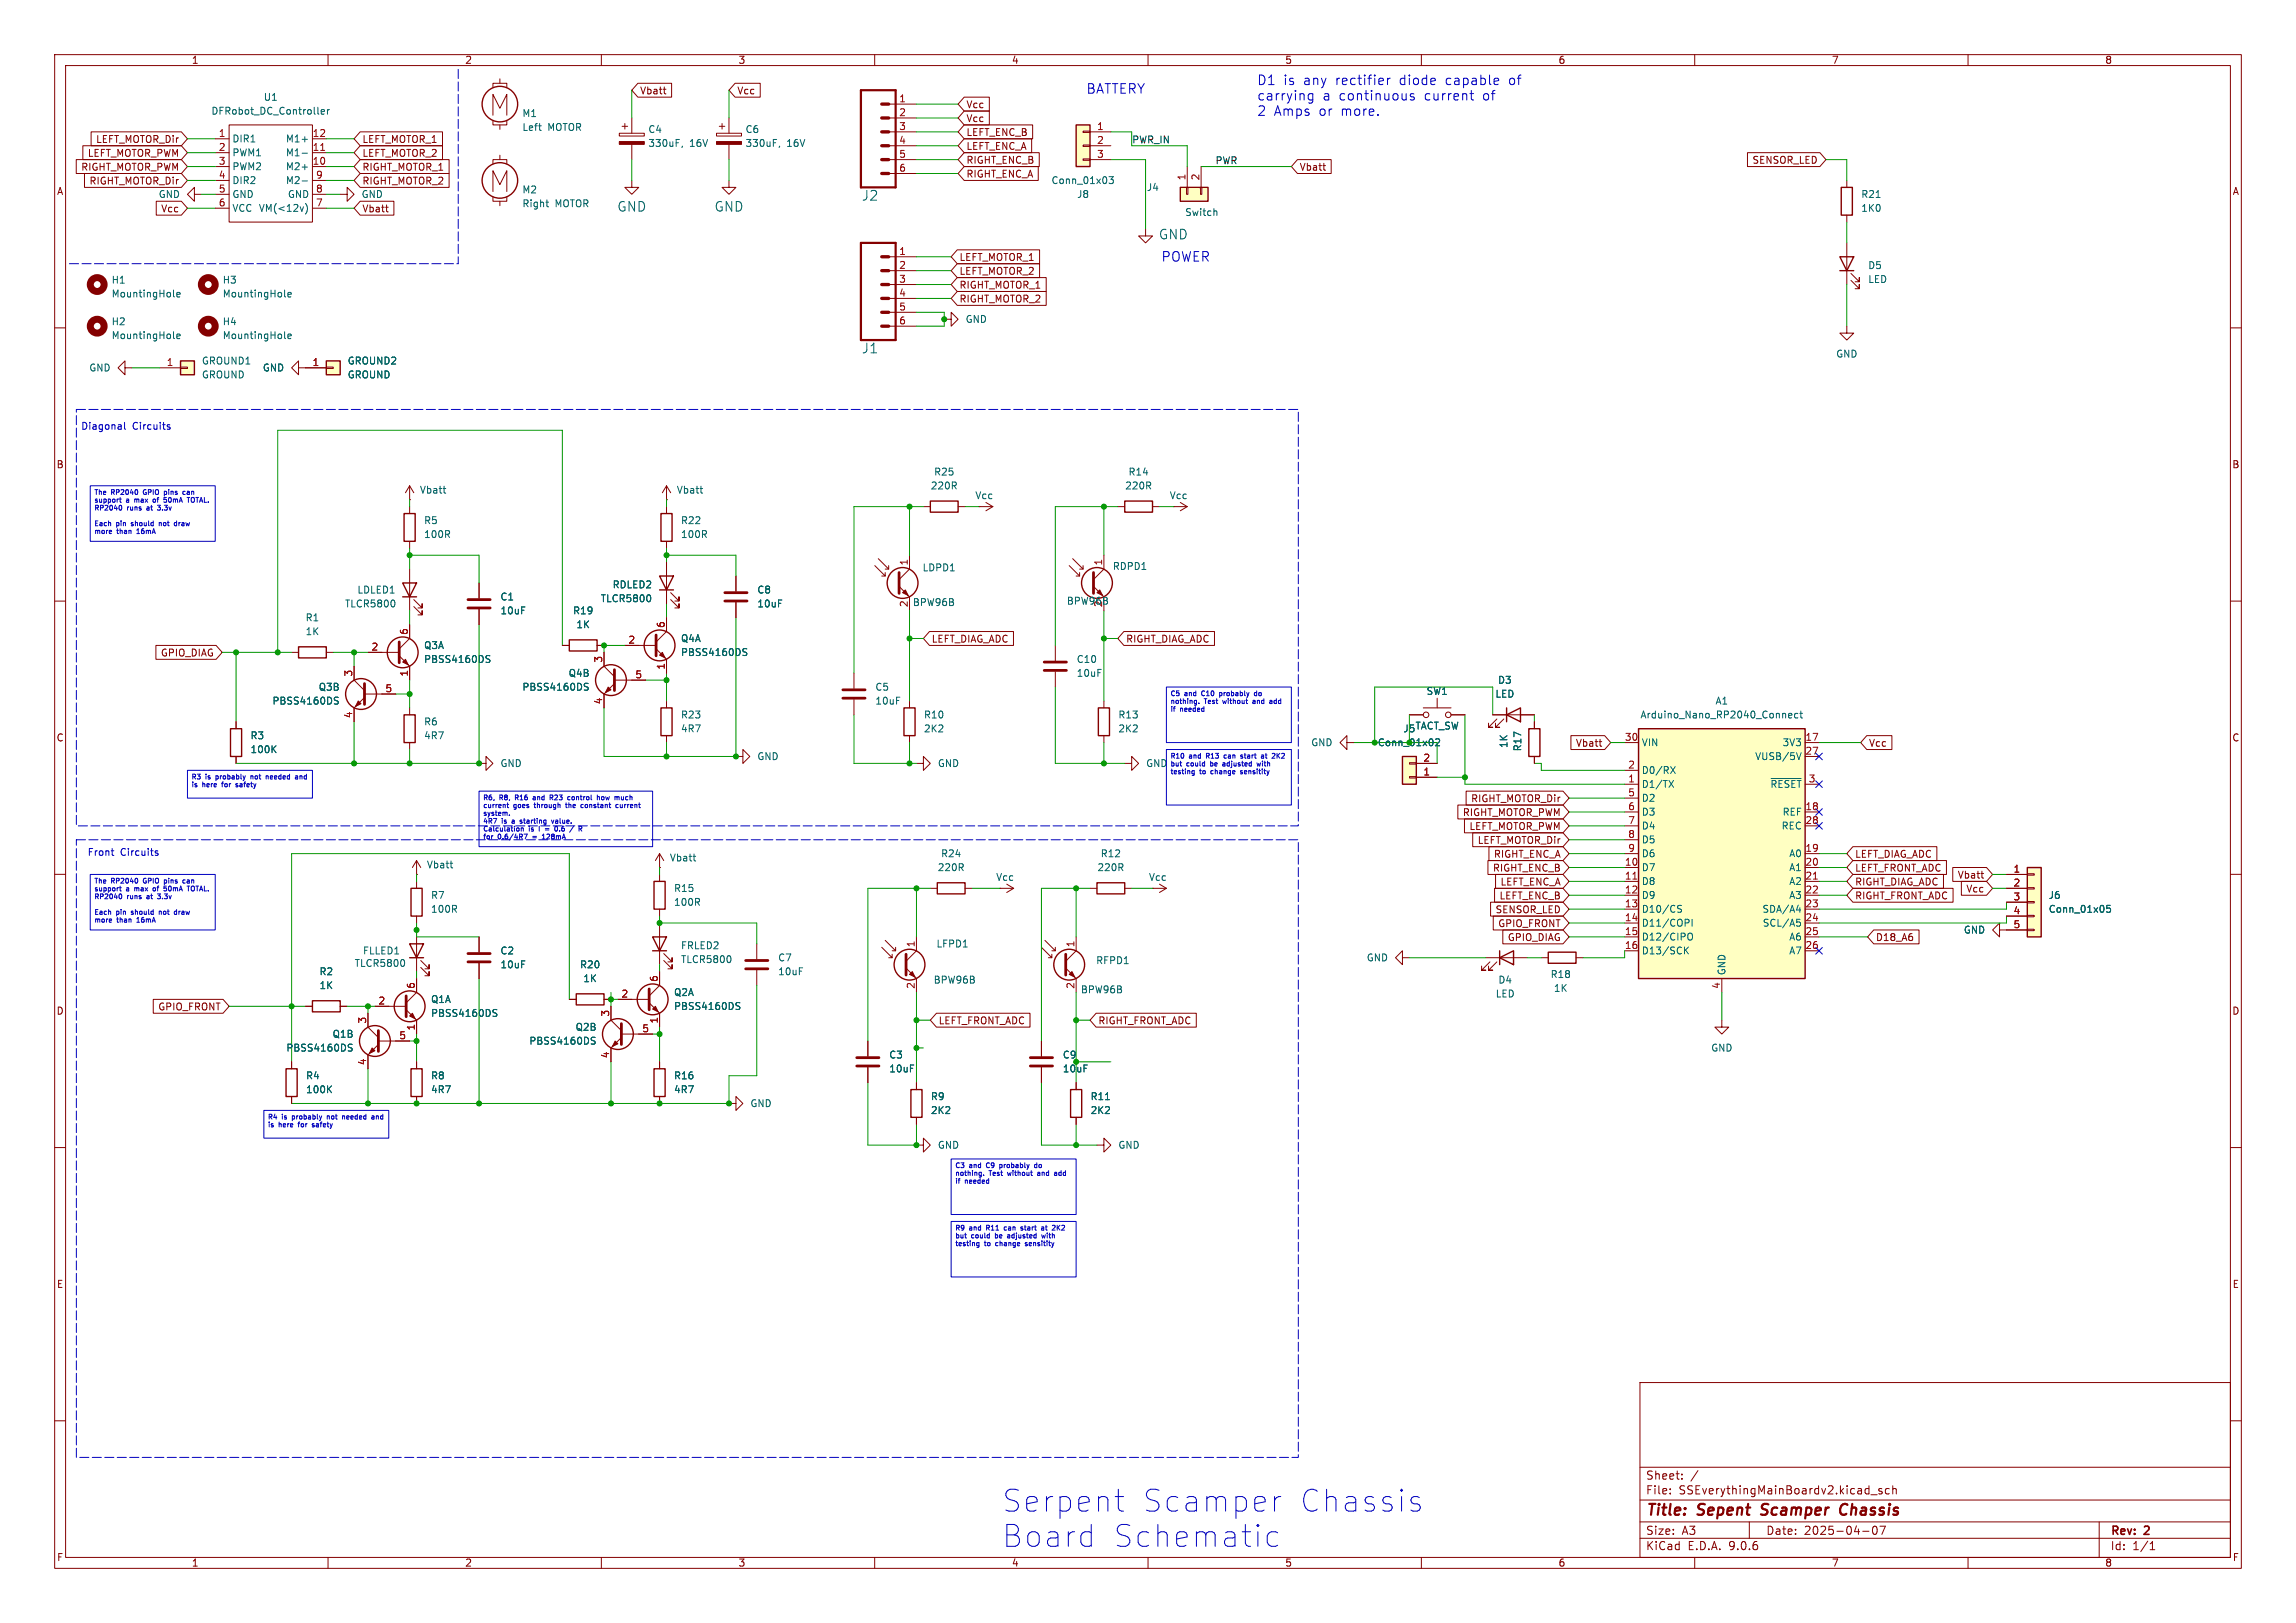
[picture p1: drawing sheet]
<svg xmlns="http://www.w3.org/2000/svg" width="420mm" height="297mm" viewBox="0 0 420 297" stroke-linecap="round" stroke-linejoin="round" font-family="sans-serif">
<defs><g id="words">
<g font-size="5.6" fill="#0000c2">
<text x="183.1" y="277">Serpent</text>
<text x="208.5" y="277">Scamper</text>
<text x="236.9" y="277">Chassis</text>
<text x="183.1" y="283.5">Board</text>
<text x="203.2" y="283.5">Schematic</text>
</g>
<g font-size="2.8" fill="#840000">
<text x="301" y="277.9">Title:</text>
<text x="310.6" y="277.9">Sepent</text>
<text x="323.1" y="277.9">Scamper</text>
<text x="338.2" y="277.9">Chassis</text>
</g>
<g font-size="2.5" fill="#006464">
<text x="157.6" y="36.9">J2</text>
<text x="157.6" y="64.9">J1</text>
</g>
<g font-size="2.4" fill="#0000c2">
<text x="198.6" y="17.3">BATTERY</text>
<text x="229.9" y="15.7">D1</text>
<text x="234.7" y="15.7">is</text>
<text x="238.4" y="15.7">any</text>
<text x="244.4" y="15.7">rectifier</text>
<text x="256.1" y="15.7">diode</text>
<text x="264.7" y="15.7">capable</text>
<text x="276.3" y="15.7">of</text>
<text x="229.9" y="18.5">carrying</text>
<text x="229.9" y="21.3">2</text>
<text x="233" y="21.3">Amps</text>
<text x="241.3" y="21.3">or</text>
<text x="241.9" y="18.5">a continuous</text>
<text x="245.4" y="21.3">more.</text>
<text x="260.6" y="18.5">current</text>
<text x="271.4" y="18.5">of</text>
<text x="212.3" y="48">POWER</text>
</g>
<g font-size="2.4" fill="#006464">
<text x="112.8" y="38.9">GND</text>
<text x="130.6" y="38.9">GND</text>
<text x="211.9" y="44">GND</text>
</g>
<g font-size="2.1" fill="#840000">
<text x="301" y="273.7">File:</text>
<text x="301" y="271">Sheet:</text>
<text x="307.1" y="273.7">SSEverythingMainBoardv2.kicad_sch</text>
<text x="301" y="281.1">Size:</text>
<text x="307.6" y="281.1">A3</text>
<text x="323" y="281.1">Date:</text>
<text x="330" y="281.1">2025-04-07</text>
<text x="386" y="281.3">Rev:</text>
<text x="392.4" y="281.3">2</text>
<text x="301" y="283.9">KiCad</text>
<text x="308.7" y="283.9">E.D.A.</text>
<text x="316.3" y="283.9">9.0.6</text>
<text x="386" y="283.9">Id:</text>
<text x="390.1" y="283.9">1/1</text>
</g>
<g font-size="1.8" fill="#840000">
<text x="35" y="11.9">1</text>
<text x="85" y="11.9">2</text>
<text x="135" y="11.9">3</text>
<text x="185" y="11.9">4</text>
<text x="235" y="11.9">5</text>
<text x="285" y="11.9">6</text>
<text x="335" y="11.9">7</text>
<text x="385" y="11.9">8</text>
<text x="117" y="17.5">Vbatt</text>
<text x="134.8" y="17.5">Vcc</text>
<text x="176.7" y="20">Vcc</text>
<text x="176.7" y="22.5">Vcc</text>
<text x="16" y="28.9">LEFT_MOTOR_PWM</text>
<text x="17.5" y="26.4">LEFT_MOTOR_Dir</text>
<text x="66.2" y="28.9">LEFT_MOTOR_2</text>
<text x="66.2" y="26.4">LEFT_MOTOR_1</text>
<text x="176.7" y="25.1">LEFT_ENC_B</text>
<text x="176.7" y="27.6">LEFT_ENC_A</text>
<text x="10.3" y="35.9">A</text>
<text x="14.8" y="31.4">RIGHT_MOTOR_PWM</text>
<text x="16.3" y="34">RIGHT_MOTOR_Dir</text>
<text x="66.2" y="31.4">RIGHT_MOTOR_1</text>
<text x="66.2" y="34">RIGHT_MOTOR_2</text>
<text x="176.7" y="30.2">RIGHT_ENC_B</text>
<text x="176.7" y="32.7">RIGHT_ENC_A</text>
<text x="237.6" y="31.4">Vbatt</text>
<text x="320.5" y="30.2">SENSOR_LED</text>
<text x="408.3" y="35.9">A</text>
<text x="29.4" y="39.1">Vcc</text>
<text x="66.2" y="39.1">Vbatt</text>
<text x="175.4" y="47.9">LEFT_MOTOR_1</text>
<text x="175.4" y="53">RIGHT_MOTOR_1</text>
<text x="175.4" y="50.5">LEFT_MOTOR_2</text>
<text x="175.4" y="55.6">RIGHT_MOTOR_2</text>
<text x="10.3" y="85.9">B</text>
<text x="408.2" y="85.9">B</text>
<text x="170.3" y="117.8">LEFT_DIAG_ADC</text>
<text x="205.9" y="117.8">RIGHT_DIAG_ADC</text>
<text x="29.3" y="120.3">GPIO_DIAG</text>
<text x="10.3" y="135.9">C</text>
<text x="288.2" y="136.8">Vbatt</text>
<text x="341.8" y="136.8">Vcc</text>
<text x="408.2" y="135.9">C</text>
<text x="267.5" y="149.5">RIGHT_MOTOR_PWM</text>
<text x="269" y="147">RIGHT_MOTOR_Dir</text>
<text x="268.7" y="152.1">LEFT_MOTOR_PWM</text>
<text x="270.2" y="154.6">LEFT_MOTOR_Dir</text>
<text x="273" y="159.7">RIGHT_ENC_B</text>
<text x="273.2" y="157.2">RIGHT_ENC_A</text>
<text x="339.2" y="157.2">LEFT_DIAG_ADC</text>
<text x="339.2" y="159.7">LEFT_FRONT_ADC</text>
<text x="358" y="161">Vbatt</text>
<text x="273.5" y="167.3">SENSOR_LED</text>
<text x="274.2" y="164.8">LEFT_ENC_B</text>
<text x="274.4" y="162.2">LEFT_ENC_A</text>
<text x="339.2" y="162.2">RIGHT_DIAG_ADC</text>
<text x="339.2" y="164.8">RIGHT_FRONT_ADC</text>
<text x="359.6" y="163.5">Vcc</text>
<text x="274" y="169.9">GPIO_FRONT</text>
<text x="275.7" y="172.4">GPIO_DIAG</text>
<text x="343.1" y="172.4">D18_A6</text>
<text x="10.3" y="185.9">D</text>
<text x="28.8" y="185.1">GPIO_FRONT</text>
<text x="408.2" y="185.9">D</text>
<text x="171.6" y="187.6">LEFT_FRONT_ADC</text>
<text x="200.8" y="187.6">RIGHT_FRONT_ADC</text>
<text x="10.3" y="235.9">E</text>
<text x="408.3" y="235.9">E</text>
<text x="10.3" y="285.9">F</text>
<text x="35" y="286.9">1</text>
<text x="85" y="286.9">2</text>
<text x="135" y="286.9">3</text>
<text x="185" y="286.9">4</text>
<text x="235" y="286.9">5</text>
<text x="285" y="286.9">6</text>
<text x="335" y="286.9">7</text>
<text x="385" y="286.9">8</text>
<text x="408.3" y="285.9">F</text>
</g>
<g font-size="1.8" fill="#006464">
<text x="38.6" y="21.2">DFRobot_DC_Controller</text>
<text x="48.2" y="18.6">U1</text>
<text x="95.5" y="21.6">M1</text>
<text x="42.4" y="26.3">DIR1</text>
<text x="42.4" y="28.8">PWM1</text>
<text x="52.2" y="26.3">M1+</text>
<text x="52.2" y="28.8">M1-</text>
<text x="95.5" y="24.2">Left</text>
<text x="100.2" y="24.2">MOTOR</text>
<text x="118.5" y="24.5">C4</text>
<text x="118.5" y="27.1">330uF,</text>
<text x="126.1" y="27.1">16V</text>
<text x="136.3" y="24.5">C6</text>
<text x="136.3" y="27.1">330uF,</text>
<text x="143.9" y="27.1">16V</text>
<text x="42.4" y="31.3">PWM2</text>
<text x="42.4" y="33.9">DIR2</text>
<text x="52.2" y="31.3">M2+</text>
<text x="52.2" y="33.9">M2-</text>
<text x="95.5" y="35.6">M2</text>
<text x="192.2" y="33.9">Conn_01x03</text>
<text x="209.7" y="35.2">J4</text>
<text x="28.9" y="36.4">GND</text>
<text x="42.4" y="36.4">GND</text>
<text x="42.4" y="39">VCC VM(&lt;12v)</text>
<text x="52.6" y="36.4">GND</text>
<text x="66" y="36.4">GND</text>
<text x="95.5" y="38.1">Right</text>
<text x="101.5" y="38.1">MOTOR</text>
<text x="196.9" y="36.4">J8</text>
<text x="216.7" y="39.7">Switch</text>
<text x="340.4" y="36.4">R21</text>
<text x="340.4" y="39">1K0</text>
<text x="20.3" y="52.1">H1</text>
<text x="40.6" y="52.1">H3</text>
<text x="341.6" y="49.4">D5</text>
<text x="341.6" y="52">LED</text>
<text x="20.3" y="54.6">MountingHole</text>
<text x="20.3" y="59.7">H2</text>
<text x="40.6" y="54.6">MountingHole</text>
<text x="40.6" y="59.7">H4</text>
<text x="176.5" y="59.3">GND</text>
<text x="20.3" y="62.3">MountingHole</text>
<text x="40.6" y="62.3">MountingHole</text>
<text x="335.8" y="65.6">GND</text>
<text x="16.2" y="68.2">GND</text>
<text x="36.8" y="69.4">GROUND</text>
<text x="36.8" y="66.9">GROUND1</text>
<text x="48" y="68.2">GND</text>
<text x="63.5" y="69.4">GROUND</text>
<text x="63.5" y="66.9">GROUND2</text>
<text x="170.2" y="89.8">220R</text>
<text x="170.8" y="87.2">R25</text>
<text x="205.7" y="89.8">220R</text>
<text x="206.3" y="87.2">R14</text>
<text x="76.7" y="90.5">Vbatt</text>
<text x="123.7" y="90.5">Vbatt</text>
<text x="178.3" y="91.5">Vcc</text>
<text x="213.9" y="91.5">Vcc</text>
<text x="77.5" y="96.1">R5</text>
<text x="77.5" y="98.7">100R</text>
<text x="124.5" y="98.7">100R</text>
<text x="124.5" y="96.1">R22</text>
<text x="112" y="107.9">RDLED2</text>
<text x="168.7" y="104.7">LDPD1</text>
<text x="203.5" y="104.5">RDPD1</text>
<text x="55.8" y="113.9">R1</text>
<text x="63" y="111.4">TLCR5800</text>
<text x="65.3" y="108.8">LDLED1</text>
<text x="91.4" y="110.1">C1</text>
<text x="91.4" y="112.6">10uF</text>
<text x="104.7" y="112.6">R19</text>
<text x="109.8" y="110.4">TLCR5800</text>
<text x="138.4" y="108.8">C8</text>
<text x="138.4" y="111.4">10uF</text>
<text x="166.9" y="111.1">BPW96B</text>
<text x="195.1" y="110.8">BPW96B</text>
<text x="201.7" y="111.2" transform="rotate(-90 201.7 111.2)">2</text>
<text x="55.8" y="116.4">1K</text>
<text x="77.5" y="119">Q3A</text>
<text x="105.3" y="115.2">1K</text>
<text x="124.5" y="117.7">Q4A</text>
<text x="77.5" y="121.5">PBSS4160DS</text>
<text x="103.9" y="124.1">Q4B</text>
<text x="124.5" y="120.2">PBSS4160DS</text>
<text x="196.9" y="121.5">C10</text>
<text x="196.9" y="124.1">10uF</text>
<text x="273.9" y="125.3">D3</text>
<text x="49.7" y="129.1">PBSS4160DS</text>
<text x="58.2" y="126.6">Q3B</text>
<text x="95.5" y="126.6">PBSS4160DS</text>
<text x="124.5" y="131.7">R23</text>
<text x="160" y="126.6">C5</text>
<text x="160" y="129.1">10uF</text>
<text x="168.9" y="131.7">R10</text>
<text x="204.5" y="131.7">R13</text>
<text x="260.9" y="127.4">SW1</text>
<text x="273.4" y="127.9">LED</text>
<text x="300" y="131.7">Arduino_Nano_RP2040_Connect</text>
<text x="313.7" y="129.1">A1</text>
<text x="45.7" y="135.5">R3</text>
<text x="77.5" y="132.9">R6</text>
<text x="77.5" y="135.5">4R7</text>
<text x="124.5" y="134.2">4R7</text>
<text x="168.9" y="134.2">2K2</text>
<text x="204.5" y="134.2">2K2</text>
<text x="239.8" y="136.8">GND</text>
<text x="256.6" y="134.2">J5</text>
<text x="258.8" y="133.7">TACT_SW</text>
<text x="275.9" y="137" transform="rotate(-90 275.9 137)">1K</text>
<text x="278.5" y="137.6" transform="rotate(-90 278.5 137.6)">R17</text>
<text x="300.2" y="136.8">VIN</text>
<text x="326" y="136.8">3V3</text>
<text x="45.7" y="138">100K</text>
<text x="91.4" y="140.6">GND</text>
<text x="138.4" y="139.3">GND</text>
<text x="171.5" y="140.6">GND</text>
<text x="209.6" y="140.6">GND</text>
<text x="300.2" y="141.8">D0/RX</text>
<text x="321" y="139.3">VUSB/5V</text>
<text x="300.2" y="144.4">D1/TX</text>
<text x="300.2" y="146.9">D2</text>
<text x="300.2" y="149.5">D3</text>
<text x="323.7" y="144.4">~{RESET}</text>
<text x="326" y="149.5">REF</text>
<text x="300.2" y="152">D4</text>
<text x="300.2" y="154.5">D5</text>
<text x="325.8" y="152">REC</text>
<text x="78" y="159.1">Vbatt</text>
<text x="122.4" y="157.8">Vbatt</text>
<text x="171.4" y="159.6">220R</text>
<text x="172" y="157.1">R24</text>
<text x="182.1" y="161.4">Vcc</text>
<text x="200.6" y="159.6">220R</text>
<text x="201.3" y="157.1">R12</text>
<text x="210.1" y="161.4">Vcc</text>
<text x="300.2" y="157.1">D6</text>
<text x="300.2" y="159.6">D7</text>
<text x="327.2" y="157.1">A0</text>
<text x="327.2" y="159.6">A1</text>
<text x="78.7" y="164.7">R7</text>
<text x="78.7" y="167.2">100R</text>
<text x="123.2" y="166">100R</text>
<text x="123.2" y="163.4">R15</text>
<text x="300.2" y="162.2">D8</text>
<text x="300.2" y="164.7">D9</text>
<text x="300.2" y="167.2">D10/CS</text>
<text x="322.3" y="167.2">SDA/A4</text>
<text x="327.2" y="162.2">A2</text>
<text x="327.2" y="164.7">A3</text>
<text x="374.7" y="164.7">J6</text>
<text x="374.7" y="167.2">Conn_01x05</text>
<text x="124.5" y="173.9">FRLED2</text>
<text x="171.2" y="173.6">LFPD1</text>
<text x="300.2" y="169.8">D11/COPI</text>
<text x="300.2" y="172.3">D12/CIPO</text>
<text x="322.4" y="169.8">SCL/A5</text>
<text x="327.2" y="172.3">A6</text>
<text x="359.1" y="171">GND</text>
<text x="58.3" y="178.7">R2</text>
<text x="64.8" y="177.1">TLCR5800</text>
<text x="66.3" y="174.9">FLLED1</text>
<text x="91.4" y="174.9">C2</text>
<text x="91.4" y="177.4">10uF</text>
<text x="106" y="177.4">R20</text>
<text x="106.6" y="179.9">1K</text>
<text x="124.5" y="176.4">TLCR5800</text>
<text x="142.2" y="176.1">C7</text>
<text x="142.2" y="178.7">10uF</text>
<text x="200.4" y="176.6">RFPD1</text>
<text x="249.9" y="176.1">GND</text>
<text x="283.5" y="179.2">R18</text>
<text x="300.2" y="174.9">D13/SCK</text>
<text x="315.8" y="178.6" transform="rotate(-90 315.8 178.6)">GND</text>
<text x="327.2" y="174.9">A7</text>
<text x="58.3" y="181.2">1K</text>
<text x="78.7" y="183.7">Q1A</text>
<text x="123.2" y="185">PBSS4160DS</text>
<text x="123.2" y="182.5">Q2A</text>
<text x="170.7" y="180.2">BPW96B</text>
<text x="197.6" y="182">BPW96B</text>
<text x="273.5" y="182.7">LED</text>
<text x="274" y="180.2">D4</text>
<text x="284.2" y="181.7">1K</text>
<text x="60.7" y="190.1">Q1B</text>
<text x="78.7" y="186.3">PBSS4160DS</text>
<text x="96.7" y="191.4">PBSS4160DS</text>
<text x="105.2" y="188.8">Q2B</text>
<text x="52.3" y="192.6">PBSS4160DS</text>
<text x="55.9" y="197.7">R4</text>
<text x="78.7" y="197.7">R8</text>
<text x="123.2" y="197.7">R16</text>
<text x="162.6" y="193.9">C3</text>
<text x="162.6" y="196.4">10uF</text>
<text x="194.3" y="193.9">C9</text>
<text x="194.3" y="196.4">10uF</text>
<text x="312.9" y="192.6">GND</text>
<text x="55.9" y="200.3">100K</text>
<text x="78.7" y="200.3">4R7</text>
<text x="123.2" y="200.3">4R7</text>
<text x="137.2" y="202.8">GND</text>
<text x="170.2" y="201.5">R9</text>
<text x="199.4" y="201.5">R11</text>
<text x="170.2" y="204.1">2K2</text>
<text x="199.4" y="204.1">2K2</text>
<text x="171.5" y="210.4">GND</text>
<text x="204.5" y="210.4">GND</text>
</g>
<g font-size="1.8" fill="#a90000">
<text x="164.4" y="23.9">3</text>
<text x="164.4" y="21.3">2</text>
<text x="164.4" y="18.8">1</text>
<text x="200.6" y="23.9">1</text>
<text x="39.9" y="25.1">1</text>
<text x="39.9" y="27.7">2</text>
<text x="57.1" y="25.1">12</text>
<text x="57.1" y="27.7">11</text>
<text x="164.4" y="29">5</text>
<text x="164.4" y="26.4">4</text>
<text x="200.6" y="26.4">2</text>
<text x="200.6" y="29">3</text>
<text x="39.9" y="30.2">3</text>
<text x="39.9" y="32.8">4</text>
<text x="39.9" y="35.3">5</text>
<text x="57.1" y="30.2">10</text>
<text x="57.7" y="32.8">9</text>
<text x="57.7" y="35.3">8</text>
<text x="164.4" y="31.5">6</text>
<text x="216.9" y="33.1" transform="rotate(-90 216.9 33.1)">1</text>
<text x="219.5" y="33.1" transform="rotate(-90 219.5 33.1)">2</text>
<text x="39.9" y="37.8">6</text>
<text x="57.7" y="37.8">7</text>
<text x="164.4" y="46.7">1</text>
<text x="164.4" y="51.8">3</text>
<text x="164.4" y="49.3">2</text>
<text x="164.4" y="59.4">6</text>
<text x="164.4" y="56.9">5</text>
<text x="164.4" y="54.4">4</text>
<text x="30.4" y="67.1">1</text>
<text x="57.1" y="67.1">1</text>
<text x="166.1" y="103.6" transform="rotate(-90 166.1 103.6)">1</text>
<text x="201.7" y="103.6" transform="rotate(-90 201.7 103.6)">1</text>
<text x="166.1" y="111.2" transform="rotate(-90 166.1 111.2)">2</text>
<text x="67.9" y="119.1">2</text>
<text x="74.7" y="116.3" transform="rotate(-90 74.7 116.3)">6</text>
<text x="114.9" y="117.9">2</text>
<text x="121.7" y="115" transform="rotate(-90 121.7 115)">6</text>
<text x="64.5" y="123.9" transform="rotate(-90 64.5 123.9)">3</text>
<text x="74.7" y="123.9" transform="rotate(-90 74.7 123.9)">1</text>
<text x="110.2" y="121.4" transform="rotate(-90 110.2 121.4)">3</text>
<text x="116.1" y="124.2">5</text>
<text x="121.7" y="122.6" transform="rotate(-90 121.7 122.6)">1</text>
<text x="64.5" y="131.5" transform="rotate(-90 64.5 131.5)">4</text>
<text x="70.4" y="126.7">5</text>
<text x="110.2" y="129" transform="rotate(-90 110.2 129)">4</text>
<text x="297.1" y="135.6">30</text>
<text x="330.2" y="135.6">17</text>
<text x="260.3" y="142">1</text>
<text x="260.3" y="139.4">2</text>
<text x="297.7" y="140.7">2</text>
<text x="297.7" y="143.3">1</text>
<text x="330.2" y="138.2">27</text>
<text x="330.8" y="143.3">3</text>
<text x="297.7" y="145.8">5</text>
<text x="297.7" y="148.3">6</text>
<text x="330.2" y="148.3">18</text>
<text x="297.7" y="150.9">7</text>
<text x="297.7" y="153.4">8</text>
<text x="297.7" y="156">9</text>
<text x="330.2" y="150.9">28</text>
<text x="330.2" y="156">19</text>
<text x="297.1" y="158.5">10</text>
<text x="297.1" y="161">11</text>
<text x="330.2" y="158.5">20</text>
<text x="330.2" y="161">21</text>
<text x="368.2" y="159.8">1</text>
<text x="297.1" y="163.6">12</text>
<text x="297.1" y="166.1">13</text>
<text x="330.2" y="163.6">22</text>
<text x="330.2" y="166.1">23</text>
<text x="368.2" y="162.3">2</text>
<text x="368.2" y="164.8">3</text>
<text x="368.2" y="167.4">4</text>
<text x="167.4" y="173.4" transform="rotate(-90 167.4 173.4)">1</text>
<text x="196.6" y="173.4" transform="rotate(-90 196.6 173.4)">1</text>
<text x="297.1" y="168.7">14</text>
<text x="297.1" y="171.2">15</text>
<text x="297.1" y="173.7">16</text>
<text x="330.2" y="168.7">24</text>
<text x="330.2" y="171.2">25</text>
<text x="330.2" y="173.7">26</text>
<text x="368.2" y="169.9">5</text>
<text x="120.4" y="179.8" transform="rotate(-90 120.4 179.8)">6</text>
<text x="69.1" y="183.9">2</text>
<text x="75.9" y="181" transform="rotate(-90 75.9 181)">6</text>
<text x="113.6" y="182.6">2</text>
<text x="167.4" y="181" transform="rotate(-90 167.4 181)">2</text>
<text x="196.6" y="181" transform="rotate(-90 196.6 181)">2</text>
<text x="314.7" y="181" transform="rotate(-90 314.7 181)">4</text>
<text x="67.1" y="187.4" transform="rotate(-90 67.1 187.4)">3</text>
<text x="73" y="190.2">5</text>
<text x="75.9" y="188.7" transform="rotate(-90 75.9 188.7)">1</text>
<text x="111.5" y="186.1" transform="rotate(-90 111.5 186.1)">3</text>
<text x="117.4" y="189">5</text>
<text x="120.4" y="187.4" transform="rotate(-90 120.4 187.4)">1</text>
<text x="67.1" y="195" transform="rotate(-90 67.1 195)">4</text>
<text x="111.5" y="193.7" transform="rotate(-90 111.5 193.7)">4</text>
</g>
<g font-size="1.8" fill="#0f0f0f">
<text x="207" y="26.3">PWR_IN</text>
<text x="222.2" y="30.1">PWR</text>
</g>
<g font-size="1.8" fill="#0000c2">
<text x="14.8" y="78.8">Diagonal</text>
<text x="24.2" y="78.8">Circuits</text>
<text x="15.9" y="156.8">Front</text>
<text x="22" y="156.8">Circuits</text>
</g>
<text font-size="1.8" fill="#009600" x="251.9" y="136.8">Conn_01x02</text>
<g font-size="1.2" fill="#0000c2">
<text x="17.2" y="90.9">The</text>
<text x="17.2" y="92.3">support</text>
<text x="17.2" y="93.8">RP2040</text>
<text x="20.4" y="90.9">RP2040</text>
<text x="23.1" y="92.3">a</text>
<text x="23.3" y="93.8">runs</text>
<text x="24.9" y="92.3">max</text>
<text x="26.5" y="90.9">GPIO</text>
<text x="27.1" y="93.8">at</text>
<text x="28.6" y="92.3">of</text>
<text x="29.4" y="93.8">3.3v</text>
<text x="30.6" y="90.9">pins</text>
<text x="30.8" y="92.3">50mA</text>
<text x="34.3" y="90.9">can</text>
<text x="35.4" y="92.3">TOTAL.</text>
<text x="17.2" y="96.6">Each</text>
<text x="17.2" y="98.1">more</text>
<text x="21.3" y="96.6">pin</text>
<text x="21.4" y="98.1">than</text>
<text x="24.3" y="96.6">should</text>
<text x="25.3" y="98.1">16mA</text>
<text x="29.7" y="96.6">not</text>
<text x="32.7" y="96.6">draw</text>
<text x="214" y="127.7">C5</text>
<text x="214" y="129.2">nothing.</text>
<text x="214" y="130.6">if</text>
<text x="215.9" y="130.6">needed</text>
<text x="216.7" y="127.7">and</text>
<text x="220.1" y="127.7">C10</text>
<text x="220.4" y="129.2">Test</text>
<text x="223.6" y="127.7">probably</text>
<text x="224" y="129.2">without</text>
<text x="229.7" y="129.2">and</text>
<text x="230.3" y="127.7">do</text>
<text x="233.1" y="129.2">add</text>
<text x="35" y="143">R3</text>
<text x="37.6" y="143">is</text>
<text x="39.7" y="143">probably</text>
<text x="46.4" y="143">not</text>
<text x="49.5" y="143">needed</text>
<text x="55.1" y="143">and</text>
<text x="214" y="139.2">R10</text>
<text x="214" y="140.6">but</text>
<text x="214" y="142">testing</text>
<text x="217.1" y="140.6">could</text>
<text x="217.6" y="139.2">and</text>
<text x="219.5" y="142">to</text>
<text x="220.9" y="139.2">R13</text>
<text x="221.7" y="140.6">be</text>
<text x="221.8" y="142">change</text>
<text x="224.2" y="140.6">adjusted</text>
<text x="224.5" y="139.2">can</text>
<text x="227.5" y="142">sensitity</text>
<text x="227.8" y="139.2">start</text>
<text x="230.8" y="140.6">with</text>
<text x="231.8" y="139.2">at</text>
<text x="234.1" y="139.2">2K2</text>
<text x="35" y="144.4">is</text>
<text x="37.1" y="144.4">here</text>
<text x="40.9" y="144.4">for</text>
<text x="43.7" y="144.4">safety</text>
<text x="88.3" y="146.8">R6,</text>
<text x="88.3" y="148.2">current</text>
<text x="88.3" y="149.7">system.</text>
<text x="91.4" y="146.8">R8,</text>
<text x="94" y="148.2">goes</text>
<text x="94.5" y="146.8">R16</text>
<text x="98" y="148.2">through</text>
<text x="98.1" y="146.8">and</text>
<text x="101.4" y="146.8">R23</text>
<text x="104.1" y="148.2">the</text>
<text x="105" y="146.8">control</text>
<text x="107.1" y="148.2">constant</text>
<text x="110.6" y="146.8">how</text>
<text x="113.8" y="148.2">current</text>
<text x="114.1" y="146.8">much</text>
<text x="88.3" y="151.1">4R7</text>
<text x="88.3" y="152.5">Calculation</text>
<text x="88.3" y="153.9">for</text>
<text x="91.1" y="153.9">0.6/4R7</text>
<text x="91.8" y="151.1">is</text>
<text x="93.9" y="151.1">a</text>
<text x="95.7" y="151.1">starting</text>
<text x="96.8" y="152.5">is</text>
<text x="97.7" y="153.9">=</text>
<text x="98.9" y="152.5">I</text>
<text x="99.8" y="153.9">128mA</text>
<text x="100.3" y="152.5">=</text>
<text x="101.8" y="151.1">value.</text>
<text x="102.3" y="152.5">0.6</text>
<text x="105.4" y="152.5">/</text>
<text x="17.2" y="162">The</text>
<text x="17.2" y="163.5">support</text>
<text x="17.2" y="164.9">RP2040</text>
<text x="17.2" y="167.8">Each</text>
<text x="20.4" y="162">RP2040</text>
<text x="21.3" y="167.8">pin</text>
<text x="23.1" y="163.5">a</text>
<text x="23.3" y="164.9">runs</text>
<text x="24.3" y="167.8">should</text>
<text x="24.9" y="163.5">max</text>
<text x="26.5" y="162">GPIO</text>
<text x="27.1" y="164.9">at</text>
<text x="28.6" y="163.5">of</text>
<text x="29.4" y="164.9">3.3v</text>
<text x="29.7" y="167.8">not</text>
<text x="30.6" y="162">pins</text>
<text x="30.8" y="163.5">50mA</text>
<text x="32.7" y="167.8">draw</text>
<text x="34.3" y="162">can</text>
<text x="35.4" y="163.5">TOTAL.</text>
<text x="17.2" y="169.2">more</text>
<text x="21.4" y="169.2">than</text>
<text x="25.3" y="169.2">16mA</text>
<text x="48.9" y="205.2">R4</text>
<text x="48.9" y="206.6">is</text>
<text x="51" y="206.6">here</text>
<text x="51.6" y="205.2">is</text>
<text x="53.7" y="205.2">probably</text>
<text x="54.9" y="206.6">for</text>
<text x="57.7" y="206.6">safety</text>
<text x="60.4" y="205.2">not</text>
<text x="63.5" y="205.2">needed</text>
<text x="69.1" y="205.2">and</text>
<text x="174.7" y="214.1">C3</text>
<text x="174.7" y="215.5">nothing.</text>
<text x="177.3" y="214.1">and</text>
<text x="180.7" y="214.1">C9</text>
<text x="181" y="215.5">Test</text>
<text x="183.4" y="214.1">probably</text>
<text x="184.6" y="215.5">without</text>
<text x="190.1" y="214.1">do</text>
<text x="190.4" y="215.5">and</text>
<text x="193.7" y="215.5">add</text>
<text x="174.7" y="217">if</text>
<text x="176.5" y="217">needed</text>
<text x="174.7" y="225.5">R9</text>
<text x="174.7" y="227">but</text>
<text x="177.3" y="225.5">and</text>
<text x="177.7" y="227">could</text>
<text x="180.7" y="225.5">R11</text>
<text x="182.3" y="227">be</text>
<text x="184.3" y="225.5">can</text>
<text x="184.9" y="227">adjusted</text>
<text x="187.6" y="225.5">start</text>
<text x="191.4" y="227">with</text>
<text x="191.6" y="225.5">at</text>
<text x="193.9" y="225.5">2K2</text>
<text x="174.7" y="228.4">testing</text>
<text x="180.1" y="228.4">to</text>
<text x="182.4" y="228.4">change</text>
<text x="188.1" y="228.4">sensitity</text>
</g>
</g></defs>
<g fill="none" stroke="#840000" stroke-width=".18">
<path d="M10 10h400v277h-400zM12 12h396v273h-396zM60 10v2M110 10v2M160 10v2M162.6 19.1h5M210 10v2M260 10v2M310 10v2M360 10v2M162.6 31.8h5M162.6 29.2h5"/>
<path d="M162.6 26.7h5M162.6 24.1h5M162.6 21.6h5M337.8 33v1.3M337.8 39.4v1.2M209.5 41.9v1.3h1.3l-1.3 1.3-1.2-1.3h1.2M337.8 59.7v1.3h1.3l-1.3 1.2-1.3-1.2h1.3M337.8 44.5v7.6M338.6 51.3l1.5 1.5v-.7v.7h-.8M338.6 50l1.5 1.6v-.8v.8h-.8M10 60h2M408 60h2"/>
<path d="M214.6 92.7h.1M214.6 92.7h2.6M215.9 91.9l1.3 .8M217.2 92.7l-1.3 .8M10 110h2M67.3 119.4h5.7M74.9 114.3v2.5l-1.9 1.9M87.6 106.7v2.8M87.6 111.5v2.8M102.9 118.1h1.2M109.2 118.1h1.3M110.5 119.4v2.5l1.9 1.9"/>
<path d="M121.9 102.9v7.6M122.7 109.7l1.5 1.6v-.8v.8h-.8M122.7 108.5l1.5 1.5v-.8v.8h-.8M408 110h2M43.2 132.1v1.3M43.2 138.4v1.3M73 120l1.9 1.9v2.6M112.4 125.1l-1.9 1.9v2.5M112.4 124.5h5.7M246.4 135.9v-1.3l-1.3 1.3 1.3 1.3v-1.3h1.2M257.8 130.8h2.5M260.3 129.5h5.1"/>
<path d="M262.9 127.8v1.7M265.4 130.8h2.6M273 130.8h7.7M273.8 131.6l-1.5 1.5h.7h-.7v-.8M275.1 131.6l-1.5 1.5h.7h-.7v-.8M10 160h2M408 160h2M76.2 170.2v7.6M77 177l1.5 1.6v-.8v.8h-.8M77 175.8l1.5 1.5v-.8v.8h-.8M67.3 185.4v2.6l1.9 1.9M69.2 191.1l-1.9 1.9v2.6"/>
<path d="M69.2 190.5h5.7M10 210h2M408 210h2M300 253h108v32h-108zM10 260h2M300 278.5h108M300 274.5h108M300 268.5h108M305.5 273.2v.2M305.5 272.5v.1M307.7 270.5v.2M307.7 269.8v.1"/>
<path d="M310.6 269.1l-1.3 1.9M320 278.5v3M342.2 273.5h1.2M342.7 279.4l.2-.1a.8 .8 0 0 1 .5 .7 .8 .8 0 0 1-.5 .8l-.2-.2-.2-.4zM343.9 279.3h1l-.7 1.5M344.2 272.5l-.3-.1-.2 .2v.2l.5 .2v.3h-.5M345.6 272.5l-.4-.1-.3 .3v.4l.1 .2h.6M346.2 272.5l.2-.1 .4 .1 .1 .9M346.2 271.9v1.5M384 278.5v6.5M408 260h2M60 285v2"/>
<path d="M110 285v2M160 285v2M210 285v2M260 285v2M300 281.5h108M310 285v2M340.7 280.2h1.2M360 285v2M393.3 283.6h.9M393.3 282.5l.4-.4v1.5"/>
<circle cx="260.9" cy="130.8" r=".51"/>
<circle cx="264.9" cy="130.8" r=".51"/>
</g>
<path d="M322.1 277.1l.3 .1M322.4 275.4l-.1 .4v.2M337.6 275.2a1.13 1.13 0 0 0-1 .7 1.13 1.13 0 0 0 .3 1.2l.2 .1 .5-.1" fill="none" stroke="#840000" stroke-width=".4"/>
<g fill="none" stroke="#840000" stroke-width=".25">
<path d="M336.8 34.3h2v5.1h-2zM336.5 47h2.6l-1.3 2.5zM336.5 49.5h2.6M104.1 117.1h5.1v2h-5.1zM120.6 105.4h2.6l-1.3 2.6zM120.6 108h2.6M42.2 133.4h2v5h-2zM275.6 130.8l2.5-1.3v2.6zM275.6 129.5v2.6M74.9 172.7h2.6l-1.3 2.6zM74.9 175.3h2.6"/>
<circle cx="73.7" cy="119.4" r="2.82"/>
<circle cx="111.8" cy="124.5" r="2.82"/>
<circle cx="68.6" cy="190.5" r="2.82"/>
</g>
<path d="M343.2 36.1h.7M118.8 108.9l.2 .4-.2 .8M49.9 137l.6 .7M50.5 136.5l-.7 .7M89 120.5l.5 .2 .1 .2-.1 .3h-.4M89 120h.6M107 125.6l.5 .2 .1 .1-.1 .3-.4 .1M107 125.1h.6M73.8 175.6l.2 .5-.2 .7M63.8 191.6l.5 .2 .1 .2-.1 .3h-.4M63.8 191.1h.6" fill="none" stroke="#006464" stroke-width=".18"/>
<path d="M73 117.5v3.8M85.6 111.3h4.1M85.6 109.7h4.1M112.4 122.6v3.8M69.2 188.6v3.8" fill="none" stroke="#840000" stroke-width=".51"/>
<g fill="#840000" stroke="#840000" stroke-width=".18">
<path d="M111.3 125.7l.5 .5-1.1 .5z"/>
<path d="M73.7 121.2l.5-.5 .5 1z"/>
<path d="M68.1 191.8l.5 .5-1 .5z"/>
</g>
<path d="M157.5 16.5h6.3v17.8h-6.3z" fill="none" stroke="#840000" stroke-width=".41"/>
<path d="M161.3 19.1h1.3M161.3 31.8h1.3M161.3 29.2h1.3M161.3 26.7h1.3M161.3 24.1h1.3M161.3 21.6h1.3" fill="none" stroke="#840000" stroke-width=".61"/>
<path d="M196.8 22.9h2.6v7.6h-2.6z" fill="#ffffc2"/>
<g fill="none" stroke="#840000" stroke-width=".25">
<path d="M196.8 22.9h2.6v7.6h-2.6zM73.9 94h2v5.1h-2zM120.9 94h2v5.1h-2zM54.6 118.4h5.1v2h-5.1zM73.7 106.7h2.5l-1.3 2.5zM73.7 109.2h2.5M73.9 130.8h2v5.1h-2zM52.3 195.6h2.1v5.1h-2.1zM57.1 183.1h5.1v2.1h-5.1zM75.2 195.6h2v5.1h-2zM119.6 195.6h2.1v5.1h-2.1z"/>
<circle cx="120.6" cy="118.1" r="2.82"/>
<circle cx="66" cy="127" r="2.82"/>
<circle cx="74.9" cy="184.1" r="2.82"/>
<circle cx="113" cy="189.2" r="2.82"/>
</g>
<g fill="none" stroke="#840000" stroke-width=".18">
<path d="M198.1 24h1.3v.3h-1.3zM198.1 26.5h1.3v.3h-1.3zM198.1 29.1h1.3v.2h-1.3zM199.4 24.1h3.8M199.4 26.7h3.8M199.4 29.2h3.8M74.9 91.4h.1M74.9 88.9l-.7 1.3M74.9 88.9l.8 1.3M74.9 88.9v2.5M74.9 92.7v1.3M74.9 99.1v1.2"/>
<path d="M121.9 91.4h.1M121.9 88.9l-.7 1.3M121.9 88.9l.8 1.3M121.9 88.9v2.5M121.9 92.7v1.3M121.9 99.1v1.2M53.3 119.4h1.3M59.7 119.4h1.3M74.9 104.1v7.7M75.7 111l1.5 1.5v-.7v.7h-.7M75.7 109.7l1.5 1.6v-.8v.8h-.7M114.3 118.1h5.7"/>
<path d="M120 118.7l1.9 2v2.5M121.9 113v2.6l-1.9 1.9M134.6 105.4v2.8M134.6 110.2v2.8M64.8 121.9v2.6l1.9 1.9M66.7 127.6l-1.9 1.9v2.6M66.7 127h5.7M74.9 129.5v1.3M74.9 135.9v1.3M76.2 179.1v2.5l-1.9 1.9M210.8 162.6h.1M210.8 162.6h2.6"/>
<path d="M212.1 161.8l1.3 .8M213.4 162.6l-1.3 .7M53.3 194.3v1.3M55.9 184.2h1.2M62.2 184.2h1.3M68.6 184.2h5.7M74.3 184.8l1.9 1.9v2.5M76.2 194.3v1.3M111.8 184.2v2.5l1.9 1.9M113.7 189.9l-1.9 1.9v2.5M113.7 189.2h5.7M120.6 194.3v1.3"/>
<path d="M53.3 200.7v1.2M76.2 200.7v1.2M120.6 200.7v1.2M167.6 209.6h1.3v-1.3l1.3 1.3-1.3 1.2v-1.2"/>
</g>
<g fill="none" stroke="#006464" stroke-width=".18">
<path d="M202.9 32.3h.8l-.5 .5 .4 .1v.6l-.2 .1-.5-.1M81.1 89.4h.4M81.4 90.2h.1M128 89.4h.5M128.4 90.2h.1M72.1 109.9l.1 .4-.1 .7M136 119.2l.5 .2 .1 .2-.1 .3-.4 .1M136 118.7h.6M61.3 128.1l.5 .2 .1 .2-.1 .3h-.5M61.3 127.6h.6M60.1 199.2l.5 .8M60.6 198.7l-.7 .7"/>
<path d="M90.3 185.3l.5 .2 .1 .1-.1 .3-.5 .1M90.3 184.8h.6M108.3 190.4l.4 .1 .2 .2-.2 .3-.4 .1M108.3 189.9h.6"/>
</g>
<path d="M120 116.2v3.8M132.6 110h4.1M132.6 108.5h4.1M66.7 125.1v3.8M74.3 182.2v3.9M113.7 187.3v3.8" fill="none" stroke="#840000" stroke-width=".51"/>
<g fill="#840000" stroke="#840000" stroke-width=".18">
<path d="M120.6 119.9l.6-.5 .5 1z"/>
<path d="M65.5 128.3l.5 .5-1 .5z"/>
<path d="M112.5 190.5l.5 .5-1 .5z"/>
<path d="M74.9 185.9l.5-.5 .5 1z"/>
</g>
<path d="M370.8 158.8h2.6v12.7h-2.6z" fill="#ffffc2"/>
<g fill="none" stroke="#840000" stroke-width=".25">
<path d="M279.7 133.4h2v5h-2zM370.8 158.8h2.6v12.7h-2.6zM166.6 199.4h2.1v5.1h-2.1zM195.8 199.4h2.1v5.1h-2.1z"/>
<circle cx="166.4" cy="176.5" r="2.82"/>
</g>
<g fill="none" stroke="#840000" stroke-width=".18">
<path d="M280.7 132.1v1.3M280.7 138.4v1.3M370.8 159.9h1.3v.2h-1.3zM138.4 172.7v2.8M138.4 177.5v2.8M161.3 173.4l1.9 1.9v-.7M161.9 172.1l1.9 1.9v-.6M162.6 175.3h.6M163.2 174h.6M165.7 177.2l1.9 1.9v2.5M167.6 171.5v2.5l-1.9 1.9M367 160h3.8"/>
<path d="M367 162.6h3.8M367 165.1h3.8M367 167.6h3.8M367 170.2h3.8M370.8 162.4h1.3v.3h-1.3zM370.8 165h1.3v.2h-1.3zM370.8 167.5h1.3v.3h-1.3zM370.8 170.1h1.3v.2h-1.3zM158.7 190.5v2.8M158.7 195.3v2.8M167.6 198.1v1.3M190.5 190.5v2.8"/>
<path d="M190.5 195.3v2.8M196.8 198.1v1.3M133.3 201.9h1.3v-1.2l1.3 1.2-1.3 1.3v-1.3M167.6 204.5v1.2M196.8 204.5v1.2"/>
</g>
<path d="M386 165.7h-.6l-.1 .6 .2-.1h.4l.2 .2-.1 .4-.2 .1-.5-.1M202.2 201.2h.7" fill="none" stroke="#006464" stroke-width=".18"/>
<path d="M136.4 177.3h4.1M136.4 175.8h4.1M165.7 174.6v3.8M156.7 193.5h4.1M156.7 195.1h4.1M188.5 193.5h4M188.5 195.1h4" fill="none" stroke="#840000" stroke-width=".51"/>
<path d="M166.4 178.3l.5-.5 .5 1z" fill="#840000" stroke="#840000" stroke-width=".18"/>
<path d="M256.5 138.4h2.6v5.1h-2.6z" fill="#ffffc2"/>
<g fill="none" stroke="#840000" stroke-width=".25">
<path d="M170.2 91.7h5.1v2h-5.1zM205.7 91.7h5.1v2h-5.1zM165.4 129.5h2v5.1h-2zM256.5 138.4h2.6v5.1h-2.6zM171.4 161.5h5.1v2.1h-5.1zM200.7 161.5h5v2.1h-5z"/>
<circle cx="165.1" cy="106.7" r="2.82"/>
<circle cx="200.7" cy="106.7" r="2.82"/>
<circle cx="195.6" cy="176.5" r="2.82"/>
</g>
<g fill="none" stroke="#840000" stroke-width=".18">
<path d="M162.6 59.7h5M162.6 57.2h5M162.6 54.6h5M162.6 52.1h5M162.6 49.5h5M162.6 47h5M172.7 58.4h1.3v-1.2l1.3 1.2-1.3 1.3v-1.3M168.9 92.7h1.3M175.3 92.7h1.2M179.1 92.7h.1M179.1 92.7h2.5M180.3 91.9l1.3 .8"/>
<path d="M181.6 92.7l-1.3 .8M204.5 92.7h1.2M210.8 92.7h1.3M160 103.5l1.9 1.9v-.6M160.7 102.2l1.9 1.9v-.6M161.3 105.4h.6M161.9 104.1h.7M164.5 107.3l1.9 1.9v2.6M166.4 101.6v2.5l-1.9 1.9M193 118.1v2.8M195.6 103.5l1.9 1.9v-.6M196.2 102.2l1.9 1.9v-.6"/>
<path d="M196.8 105.4h.7M197.5 104.1h.6M200 107.3l1.9 1.9v2.6M201.9 101.6v2.5l-1.9 1.9M134.6 138.4h1.3v-1.2l1.3 1.2-1.3 1.3v-1.3M156.2 123.2v2.8M156.2 128v2.8M166.4 128.3v1.2M166.4 134.6v1.3M167.6 139.7h1.3v-1.3l1.3 1.3-1.3 1.3v-1.3M193 122.9v2.8M257.8 139.6h1.3v.2h-1.3z"/>
<path d="M259.1 139.7h3.8M257.8 142.1h1.3v.3h-1.3zM259.1 142.2h3.8M170.2 162.6h1.2M176.5 162.6h1.3M182.9 162.6h.1M182.9 162.6h2.5M184.1 161.8l1.3 .8M185.4 162.6l-1.3 .7M190.5 173.4l1.9 1.9v-.7M191.1 172.1l1.9 1.9v-.6M191.8 175.3h.6"/>
<path d="M192.4 174h.6M194.9 177.2l1.9 1.9v2.5M196.8 171.5v2.5l-1.9 1.9M199.4 162.6h1.3M205.7 162.6h1.3M365.8 170.2v-1.3l-1.3 1.3 1.3 1.3v-1.3h1.2"/>
</g>
<path d="M262.6 135.3l.5-.1 .2 .4-.7 .9h.7" fill="none" stroke="#006464" stroke-width=".18"/>
<path d="M164.5 104.8v3.8M200 104.8v3.8M154.2 126.2h4M154.2 127.8h4M191 121.2h4.1M191 122.7h4.1M194.9 174.6v3.8" fill="none" stroke="#840000" stroke-width=".51"/>
<g fill="#840000" stroke="#840000" stroke-width=".18">
<path d="M165.1 108.5l.5-.5 .5 1z"/>
<path d="M200.7 108.5l.5-.5 .5 1z"/>
<path d="M195.6 178.3l.5-.5 .5 1z"/>
</g>
<path d="M157.5 44.5h6.3v17.7h-6.3z" fill="none" stroke="#840000" stroke-width=".41"/>
<path d="M161.3 59.7h1.3M161.3 57.2h1.3M161.3 54.6h1.3M161.3 52.1h1.3M161.3 49.5h1.3M161.3 47h1.3" fill="none" stroke="#840000" stroke-width=".61"/>
<path d="M215.9 34.3h5.1v2.5h-5.1z" fill="#ffffc2"/>
<path d="M215.9 34.3h5.1v2.5h-5.1zM200.9 129.5h2v5.1h-2z" fill="none" stroke="#840000" stroke-width=".25"/>
<path d="M217 34.3h.3v1.3h-.3zM217.2 30.5v3.8M219.6 34.3h.2v1.3h-.2zM219.7 30.5v3.8M201.9 128.3v1.2M201.9 134.6v1.3M205.7 139.7h1.3v-1.3l1.3 1.3-1.3 1.3v-1.3" fill="none" stroke="#840000" stroke-width=".18"/>
<path d="M222.2 38.6l.4 .2v.6" fill="none" stroke="#006464" stroke-width=".18"/>
<path d="M299.7 133.4h30.5v45.7h-30.5z" fill="#ffffc2"/>
<g fill="none" stroke="#840000" stroke-width=".25">
<path d="M120.9 129.5h2v5.1h-2zM299.7 133.4h30.5v45.7h-30.5zM75.2 162.6h2v5h-2zM119.4 171.5h2.5l-1.3 2.5zM119.4 174h2.5M119.6 161.3h2.1v5.1h-2.1zM274.3 175.3l2.6-1.3v2.5zM274.3 174v2.5M283.2 174.2h5.1v2.1h-5.1zM105.4 181.9h5.1v2h-5.1z"/>
<circle cx="91.4" cy="19" r="3.3"/>
<circle cx="91.4" cy="33" r="3.3"/>
<circle cx="119.4" cy="182.9" r="2.82"/>
</g>
<g fill="none" stroke="#840000" stroke-width=".18">
<path d="M90.2 16v-.8h2.5v.8M91.4 14.4v.8M35.6 35.6v-1.3l-1.3 1.3 1.3 1.2v-1.2h1.2M39.4 25.4h2.5M39.4 27.9h2.5M39.4 30.5h2.5M39.4 33h2.5M39.4 35.6h2.5M39.4 38.1h2.5M41.9 22.9h15.2v17.7h-15.2zM57.1 25.4h2.6M57.1 27.9h2.6"/>
<path d="M57.1 30.5h2.6M57.1 33h2.6M57.1 35.6h2.6M57.1 38.1h2.6M90.2 35.1v-3.9l1.2 2.6 1.3-2.6v3.9M90.2 30v-.8h2.5v.8M90.2 36.1v.7h2.5v-.7M90.2 21.1v-3.8l1.2 2.5 1.3-2.5v3.8M90.2 22.1v.8h2.5v-.8M91.4 22.9v.8M91.4 28.4v.8M91.4 36.8v.8"/>
<path d="M113.3 24.4h4.6v.5h-4.6zM113.8 23.1h1M114.3 22.6v1M115.6 33v1.3h1.2l-1.2 1.3-1.3-1.3h1.3M115.6 21.6v2.8M115.6 26.4v2.8M131.1 24.4h4.5v.5h-4.5zM131.6 23.1h1M132.1 22.6v1M133.3 33v1.3h1.3l-1.3 1.3-1.2-1.3h1.2M133.3 21.6v2.8M133.3 26.4v2.8"/>
<path d="M22.9 67.3v-1.3l-1.3 1.3 1.3 1.3v-1.3h1.2M54.6 67.3v-1.3l-1.3 1.3 1.3 1.3v-1.3h1.3M87.6 139.7h1.3v-1.3l1.3 1.3-1.3 1.3v-1.3M121.9 128.3v1.2M121.9 134.6v1.3M297.2 135.9h2.5M330.2 135.9h2.5M330.2 138.4h2.5M76.2 157.5l-.8 1.3M76.2 157.5l.8 1.3M76.2 157.5v2.5M120.6 158.8h.1"/>
<path d="M120.6 156.2l-.7 1.3M120.6 156.2l.8 1.3M120.6 156.2v2.6M297.2 141h2.5M297.2 143.5h2.5M297.2 146.1h2.5M297.2 148.6h2.5M297.2 151.1h2.5M297.2 153.7h2.5M297.2 156.2h2.5M297.2 158.8h2.5M330.2 143.5h2.5"/>
<path d="M330.2 148.6h2.5M330.2 151.1h2.5M330.2 156.2h2.5M330.2 158.8h2.5M76.2 160h.1M76.2 161.3v1.3M76.2 167.6v1.3M87.6 171.5v2.7M87.6 176.3v2.8M120.6 160v1.3M120.6 166.4v1.2M120.6 168.9v7.6"/>
<path d="M120.6 177.8v2.5l-1.9 1.9M121.4 175.8l1.5 1.5v-.8v.8h-.7M121.4 174.5l1.5 1.5v-.7v.7h-.7M256.5 175.3v-1.3l-1.2 1.3 1.2 1.2v-1.2h1.3M271.8 175.3h7.6M272.5 176l-1.5 1.5h.8h-.8v-.7M273.8 176l-1.5 1.5h.7h-.7v-.7M281.9 175.3h1.3M288.3 175.3h1.3M297.2 161.3h2.5M297.2 163.8h2.5M297.2 166.4h2.5"/>
<path d="M297.2 168.9h2.5M297.2 171.5h2.5M297.2 174h2.5M315 179.1v2.5M330.2 161.3h2.5M330.2 163.8h2.5M330.2 166.4h2.5M330.2 168.9h2.5M330.2 171.5h2.5M330.2 174h2.5M104.1 182.9h1.3M110.5 182.9h1.3"/>
<path d="M113 182.9h5.7M118.7 183.5l1.9 1.9v2.6M315 186.7v1.3h1.2l-1.2 1.2-1.3-1.2h1.3M200.7 209.6h1.2v-1.3l1.3 1.3-1.3 1.2v-1.2"/>
</g>
<g fill="none" stroke="#006464" stroke-width=".18">
<path d="M55.3 28h.9M55.3 33.1h.9M55.5 37.8l-.3 .9M55.9 37.2a1.46 1.46 0 0 1 0 2M58.8 20.5l.6-.1-.1-.3h-.4l-.1 .1v.6h.5M59.9 20.1v.8M60.3 20.1l-.4 .2M98.5 23h.5M98.9 23.9h.1M99.9 37h.4M100.1 37.8h.2M124.8 26.7l-.1 .3"/>
<path d="M142.6 26.7l-.1 .3M31.7 54.2l.2 .2M32.3 53.9l.6-.1v-.2l-.4-.1-.2 .2 .1 .6h.5M52.1 54.2l.1 .2M52.7 53.9l.6-.1-.1-.2-.4-.1-.1 .2v.6h.5M31.7 61.8l.2 .2M32.3 61.5l.6-.1v-.2l-.4-.1-.2 .2 .1 .6h.5M327.2 131l.6-.2-.1-.2-.3-.1-.2 .2v.6h.5M328.6 137.7l.4 1.3 .5-1.3M328.9 130.6l-.4-.1-.2 .3 .1 .5h.5M329.2 130.5h.5M329.4 130.1v1.1l.3 .2"/>
<path d="M82.3 158h.5M82.7 158.8h.1M126.8 156.7h.5M127.1 157.6h.2M305.3 142.8l.8 1.3M305.6 140.3l.8 1.2M306.1 142.8l-.8 1.3M306.4 140.3l-.8 1.2M324 142.5h5.5M133.5 174.9l.2 .5-.2 .7M306.9 166.2l.6 .2 .1 .3-.3 .2h-.4M307.6 165.7h-.5l-.2 .1"/>
<path d="M308.3 173.8l.6 .8M308.7 168.2l.3 .3-.1 .3-.2 .1M308.8 170.9l.2-.1a.43 .43 0 0 1 .6 .4v.4a.43 .43 0 0 1-.3 .4 .43 .43 0 0 1-.5-.2M308.9 173.3l-.8 .7M309.5 168.2v1.3M328.6 166.5h.8M328.7 168.2h.6M328.8 168.7h.3l.2 .2-.1 .5-.4 .1M329.2 166.1v.8M134.7 184l.5 .2 .1 .2-.1 .3h-.4M134.7 183.5h.6"/>
</g>
<path d="M58.7 27.5h.7M298.7 160.9h.7M331.7 160.9h.7" fill="none" stroke="#a90000" stroke-width=".18"/>
<g fill="#840000" stroke="#840000" stroke-width=".18">
<path d="M113.3 25.9h4.6v.5h-4.6z"/>
<path d="M119.4 184.7l.5-.5 .5 1z"/>
<path d="M131.1 25.9h4.5v.5h-4.5z"/>
</g>
<path d="M85.6 176h4.1M85.6 174.5h4.1M118.7 181v3.8" fill="none" stroke="#840000" stroke-width=".51"/>
<g fill="none" stroke="#840000" stroke-width="1.3">
<circle cx="17.8" cy="52.1" r="1.27"/>
<circle cx="17.8" cy="59.7" r="1.27"/>
<circle cx="38.1" cy="52.1" r="1.27"/>
</g>
<path d="M33 66h2.6v2.6h-2.6z" fill="#ffffc2"/>
<path d="M33 66h2.6v2.6h-2.6z" fill="none" stroke="#840000" stroke-width=".25"/>
<path d="M29.2 67.3h3.8M33 67.2h1.3v.2h-1.3z" fill="none" stroke="#840000" stroke-width=".18"/>
<circle cx="38.1" cy="59.7" r="1.27" fill="none" stroke="#840000" stroke-width="1.3"/>
<path d="M52.1 61.8l.1 .2M52.7 61.5l.6-.1-.1-.2-.4-.1-.1 .2v.6h.5" fill="none" stroke="#006464" stroke-width=".18"/>
<path d="M59.7 66h2.5v2.6h-2.5z" fill="#ffffc2"/>
<path d="M59.7 66h2.5v2.6h-2.5z" fill="none" stroke="#840000" stroke-width=".25"/>
<g fill="none" stroke="#840000" stroke-width=".18">
<path d="M116.7 15.2h6.2v2.6h-6.2l-1.1-1.3zM121.3 16.3h.5M121.7 17.2h.1M134.5 15.2h4.6v2.6h-4.6l-1.2-1.3zM176.4 17.8h4.6v2.5h-4.6l-1.1-1.2zM13.9 29.2h19.3l1.1 1.3-1.1 1.3h-19.3zM15.2 26.7h18l1.1 1.2-1.1 1.3h-18zM15.5 31.7h17.7l1.1 1.3-1.1 1.3h-17.7zM16.7 24.1h16.5l1.1 1.3-1.1 1.3h-16.5zM28.6 36.8h4.6l1.1 1.3-1.1 1.3h-4.6zM62.2 35.6h1.3v-1.3l1.3 1.3-1.3 1.2v-1.2M65.9 36.8h6.2v2.6h-6.2l-1.1-1.3z"/>
<path d="M65.9 29.2h16.3v2.6h-16.3l-1.1-1.3zM65.9 31.7h16.3v2.6h-16.3l-1.1-1.3zM65.9 26.7h15v2.5h-15l-1.1-1.3zM65.9 24.1h15v2.6h-15l-1.1-1.3zM70.5 37.9h.5M70.9 38.8h.1M176.4 20.3h4.6v2.6h-4.6l-1.1-1.3zM176.4 22.9h12.5v2.5h-12.5l-1.1-1.3zM176.4 27.9h13.7v2.6h-13.7l-1.1-1.3zM176.4 30.5h13.5v2.5h-13.5l-1.1-1.2zM176.4 25.4h12.3v2.5h-12.3l-1.1-1.2zM237.3 29.2h6.2v2.6h-6.2l-1.1-1.3z"/>
<path d="M242 30.3h.5M242.3 31.2h.2M319.7 27.9h13.2l1.1 1.3-1.1 1.3h-13.2zM175.1 45.7h15.1v2.6h-15.1l-1.1-1.3zM175.1 50.8h16.3v2.5h-16.3l-1.1-1.2zM175.1 48.3h15.1v2.5h-15.1l-1.1-1.3zM175.1 53.3h16.3v2.6h-16.3l-1.1-1.3zM55.9 67.3h3.8M59.7 67.2h1.3v.2h-1.3zM28.5 118.1h11l1.1 1.3-1.1 1.3h-11zM67.3 119.4h2.5M74.9 114.3v2.5"/>
<path d="M87.6 106.7v2.8M87.6 111.5v2.8M102.9 118.1h1.2M109.2 118.1h1.3M110.5 119.4v2.5M114.3 118.1h2.5M121.9 102.9v2.5M121.9 108v2.5M121.9 113v2.6M134.6 105.4v2.8M134.6 110.2v2.8M170 115.6h15.4v2.5h-15.4l-1.1-1.3z"/>
<path d="M205.6 115.6h16.6v2.5h-16.6l-1.1-1.3zM43.2 132.1v1.3M43.2 138.4v1.3M64.8 121.9v2.6M64.8 129.5v2.6M69.8 127h2.6M74.9 121.9v2.6M110.5 127v2.5M115.6 124.5h2.5M121.9 120.7v2.5M257.8 130.8h2.5M259.1 139.7h3.8"/>
<path d="M265.4 130.8h2.6M273 130.8h2.6M278.1 130.8h2.6M280.7 132.1v1.3M280.7 138.4v1.3M287.4 134.6h6.1l1.1 1.3-1.1 1.3h-6.1zM292.5 135.7h.5M292.9 136.6h.1M341.5 134.6h4.6v2.6h-4.6l-1.1-1.3zM259.1 142.2h3.8M266.7 147.3h19.2l1.1 1.3-1.1 1.3h-19.2zM267.9 149.9h18l1.1 1.2-1.1 1.3h-18z"/>
<path d="M268.2 144.8h17.7l1.1 1.3-1.1 1.2h-17.7zM269.4 152.4h16.5l1.1 1.3-1.1 1.2h-16.5zM272.2 157.5h13.7l1.1 1.3-1.1 1.2h-13.7zM272.4 154.9h13.5l1.1 1.3-1.1 1.3h-13.5zM338.9 154.9h15.4v2.6h-15.4l-1.1-1.3zM338.9 157.5h17.1v2.5h-17.1l-1.1-1.2zM357.2 158.7h6.2l1.1 1.3-1.1 1.3h-6.2zM362.4 159.8h.4M76.2 179.1v2.5M87.6 171.5v2.7M87.6 176.3v2.8M120.6 177.8v2.5"/>
<path d="M272.7 165.1h13.2l1.1 1.3-1.1 1.2h-13.2zM273.1 167.6h12.8l1.1 1.3-1.1 1.3h-12.8zM273.4 162.6h12.5l1.1 1.2-1.1 1.3h-12.5zM273.6 160h12.3l1.1 1.3-1.1 1.3h-12.3zM274.9 170.2h11l1.1 1.3-1.1 1.2h-11zM338.9 160h16.6v2.6h-16.6l-1.1-1.3zM338.9 162.6h18.4v2.5h-18.4l-1.1-1.3zM342.7 170.2h8.3v2.5h-8.3l-1.1-1.2zM358.8 161.3h4.6l1.1 1.3-1.1 1.2h-4.6zM362.7 160.7h.1M367 160h3.8M367 162.6h3.8"/>
<path d="M367 165.1h3.8M367 167.6h3.8M367 170.2h3.8M28 182.9h12.8l1.1 1.3-1.1 1.2h-12.8zM53.3 194.3v1.3M55.9 184.2h1.2M62.2 184.2h1.3M67.3 185.4v2.6M67.3 193v2.6M68.6 184.2h2.5M72.4 190.5h2.5M76.2 186.7v2.5"/>
<path d="M76.2 194.3v1.3M104.1 182.9h1.3M110.5 182.9h1.3M111.8 184.2v2.5M111.8 191.8v2.5M113 182.9h2.6M116.8 189.2h2.6M120.6 185.4v2.6M120.6 194.3v1.3M158.7 190.5v2.8M158.7 195.3v2.8M167.6 198.1v1.3"/>
<path d="M171.3 185.4h17.1v2.6h-17.1l-1.1-1.3zM190.5 190.5v2.8M190.5 195.3v2.8M196.8 198.1v1.3M200.5 185.4h18.3v2.6h-18.3l-1.1-1.3zM53.3 200.7v1.2M76.2 200.7v1.2M120.6 200.7v1.2M167.6 204.5v1.2M196.8 204.5v1.2"/>
</g>
<path d="M83.8 12.7v35.6M12.7 48.3h71.1M14 74.9h223.5v76.2h-223.5zM14 153.7h223.5v113h-223.5z" fill="none" stroke="#0000c2" stroke-width=".18" stroke-dasharray="1.7 .6"/>
<g fill="none" stroke="#009600" stroke-width=".18">
<path d="M115.6 16.5v5.1M133.3 16.5v5.1M167.6 19.1h7.7M34.3 30.5h5.1M34.3 33h5.1M34.3 25.4h5.1M34.3 27.9h5.1M34.3 38.1h5.1M36.8 35.6h2.6M59.7 30.5h5.1M59.7 33h5.1M59.7 35.6h2.5"/>
<path d="M59.7 25.4h5.1M59.7 27.9h5.1M59.7 38.1h5.1M115.6 29.2v3.8M133.3 29.2v3.8M167.6 29.2h7.7M167.6 24.1h7.7M167.6 21.6h7.7M167.6 26.7h7.7M167.6 31.8h7.7M203.2 29.2h6.3v12.7M203.2 24.1h3.8v2.6h10.2v3.8"/>
<path d="M219.7 30.5h16.5M334 29.2h3.8v3.8M167.6 54.6h6.4M167.6 57.2h5.1v2.5h-5.1M167.6 49.5h6.4M167.6 52.1h6.4M167.6 47h6.4M337.8 40.6v3.9M337.8 52.1v7.6M24.1 67.3h5.1M74.9 91.4v1.3M121.9 91.4v1.3"/>
<path d="M166.4 92.7v8.9M168.9 92.7h-12.7v30.5M176.5 92.7h2.6M201.9 92.7v8.9M204.5 92.7h-11.5v25.4M212.1 92.7h2.5M40.6 119.4h12.7M43.2 119.4v12.7M61 119.4h6.3M64.8 119.4v2.5M74.9 100.3v3.8M74.9 111.8v2.5"/>
<path d="M74.9 101.6h12.7v5.1M87.6 114.3v25.4h-44.4M102.9 118.1v-39.4h-52.1v40.7M114.3 118.1h-3.8v1.3M121.9 100.3v2.6M121.9 110.5v2.5M121.9 101.6h12.7v3.8M134.6 113v25.4h-24.1v-8.9M166.4 116.8h2.5M166.4 111.8v16.5M201.9 111.8v16.5M201.9 116.8h2.6"/>
<path d="M64.8 132.1v7.6M72.4 127h2.5M74.9 124.5v5M74.9 137.2v2.5M118.1 124.5h3.8M121.9 123.2v5.1M121.9 135.9v2.5M156.2 130.8v8.9h11.4M166.4 135.9v3.8M193 125.7v14h12.7M201.9 135.9v3.8M247.6 135.9h15.3v3.8"/>
<path d="M257.8 130.8v5.1M268 130.8v12.7h29.2M273 130.8v-5.1h-21.5v10.2M280.7 130.8v1.3M280.7 139.7h1.2v1.3h15.3M294.6 135.9h2.6M332.7 135.9h7.7M120.6 158.8v1.2M262.9 142.2h5.1M287 153.7h10.2M287 148.6h10.2M287 158.8h10.2"/>
<path d="M287 156.2h10.2M287 146.1h10.2M287 151.1h10.2M332.7 158.8h5.1M332.7 156.2h5.1M76.2 168.9v2.6h11.4M76.2 160v1.3M76.2 177.8v1.3M87.6 179.1v22.8M120.6 167.6v1.3h17.8v3.8M120.6 176.5v1.3M167.6 162.6v8.9"/>
<path d="M170.2 162.6h-11.5v27.9M177.8 162.6h5.1M196.8 162.6v8.9M199.4 162.6h-8.9v27.9M207 162.6h3.8M257.8 175.3h14M279.4 175.3h2.5M287 161.3h10.2M287 171.5h10.2M287 163.8h10.2M287 166.4h10.2M287 168.9h10.2"/>
<path d="M297.2 174v1.3h-7.6M332.7 161.3h5.1M332.7 171.5h8.9M332.7 163.8h5.1M364.5 162.6h2.5M364.5 160h2.5M367 165.1v1.3h-34.3M367 167.6v1.3h-34.3M41.9 184.2h14M63.5 184.2h5.1M67.3 184.2v1.2M67.3 195.6v6.3"/>
<path d="M74.9 190.5h1.3M76.2 189.2v5.1M104.1 182.9v-26.7h-50.8v38.1M111.8 181.6v2.6M111.8 194.3v7.6M111.8 182.9h1.2M119.4 189.2h1.2M120.6 188v6.3M138.4 180.3v16.6h-5.1v5h-80M158.7 198.1v11.5h8.9v-3.9M167.6 181.6v16.5M167.6 186.7h2.6"/>
<path d="M167.6 191.8h1.3M190.5 198.1v11.5h10.2M196.8 186.7h2.6M196.8 194.3h6.4M196.8 181.6v16.5M315 181.6v5.1M196.8 205.7v3.9"/>
</g>
<path d="M332.1 137.8l1.2 1.2M333.3 137.8l-1.2 1.2M332.1 150.5l1.2 1.2M332.1 148l1.2 1.2M332.1 142.9l1.2 1.2M333.3 150.5l-1.2 1.2M333.3 148l-1.2 1.2M333.3 142.9l-1.2 1.2M332.1 173.4l1.2 1.2M333.3 173.4l-1.2 1.2" fill="none" stroke="#000084" stroke-width=".18"/>
<g fill="none" stroke="#0000c2" stroke-width=".18">
<path d="M240.1 17.1v1.5l-.1 .2M240.1 17.2l-.5-.1-.3 .4v.5l.2 .2h.6M253.8 14.3v1.2M254.3 14.3l-.3 .1-.2 .2M258.6 17.2l-.4-.1-.2 .3 .1 .2 .5 .2v.4h-.6M268.9 17.1h.7M269.1 16.6v1.5l.1 .1 .4 .1M273.9 14.3l.2 .1v.3l-.8 .2M274.1 15.4l-.2 .1M22.8 77.3v1.1l.2 .2M30.6 78.1l.5 .1v.2l-.2 .2-.3-.1M30.6 77.8h.5"/>
<path d="M16.5 88.9h22.9v10.2h-22.9zM20.4 97.1v.2h-.4M21.1 92.4l-.2 .7M22 91v.8l.2 .1M22 92.5a.47 .47 0 0 1 .3 .4 .47 .47 0 0 1-.3 .5M24.1 89.6l-.3 .6M27.7 92.5v.7M28.2 91.3l-.2 .2v.3l.3 .1M28.8 93.3l.4 .1M29.1 95.6v.6M29.3 92.5l-.3 .3M29.4 95.6l-.3 .1"/>
<path d="M30 91.8h.4M30.1 89.9v.9M30.1 90.4l.2 .1M30.1 92.5h.5l-.3 .3M30.3 89.9h-.2M30.4 91h-.4v.5l.3-.1M30.7 95.3v.8M32.3 95.7l-.2-.1-.2 .2 .1 .4h.3M32.3 95.3v.9M33.9 89.9h-.3l-.2 .2 .1 .3h.4M35 91.3v.5M213.4 137.2h22.8v10.1h-22.8z"/>
<path d="M213.4 125.7h22.8v10.2h-22.8zM218.8 128.2h.1M218.9 128.2v.7l-.2 .1M218.9 128.7l-.3 .1M219.3 128.7v.1M223.1 126.7v.9M223.1 127.3h.3M223.4 126.7l-.3 .1M223.9 139.6h-.2M224 139.8l-.3 .2v.1l.3 .1M224.2 138.2l-.3 .1v.4l.3 .1M227.3 138.2h-.2l-.1 .1 .3 .2v.2h-.3"/>
<path d="M227.7 137.9v.7M229.5 128.2h-.3M229.5 128.4l-.3 .1v.2l.3 .1M229.6 137.9v.7M229.9 126.8l-.3-.1-.1 .2v.4h.4M229.9 126.4v.9M229.9 139.6l.2 .6 .2-.4 .1 .4M230.8 138.2h.3v.6M231.1 138.4l-.4 .1 .1 .3 .3-.1M231.4 138.2h.4M231.6 137.9v.7M232.3 128.2h.2l.2 .1v.4l-.3 .1-.1-.3 .4-.1"/>
<path d="M232.7 137.9h.5M233.6 137.9v.9M234.1 137.9l-.5 .5M20.3 155.7h.5M20.6 156.5h.2M28.4 155.8h.5M28.4 156.1l.5 .1v.2l-.2 .1h-.3M34.3 141h22.8v5.1h-22.8zM43.1 143.9l.3 .1M43.2 143.7h.2M45.9 142v.6M46.1 142l-.2 .1"/>
<path d="M47.5 141.7v.7M48.7 142.1l.3-.1 .1 .6M48.7 142v.6M54.1 142h.3v.6M54.4 142.2l-.4 .1 .1 .3 .3-.1M87.6 144.8h31.8v10.1h-31.8zM88.8 149.7l-.2 .7M90.7 148.3v.8M92.8 146.9v.8l.3 .1M93.2 149.1v.1M93.9 152.6l-.8 1.1M94.4 152.6l-.2 .6"/>
<path d="M94.8 151.5l.2 .2v.2l-.3 .2M95.1 150.6l.3 .1M95.3 151.5v.6M95.4 150.1l-.3 .1 .3 .2M95.7 151.6v.5M95.8 152.6h.6l-.3 .9M97.8 145.8h-.3M97.8 146l-.3 .2v.1l.3 .1M99.2 153.5h.5M99.4 152.6v.9M99.7 151.6h.7M99.7 151.9h.7"/>
<path d="M100.8 145.9l.3 .5M100.9 150.1l.2 .6 .2-.6M101.1 145.7l-.1-.2h-.4v.9M101.1 145.8l-.1 .1h-.4M101.5 151.4l.1 .6 .2 .1 .1-.2M103.6 146.9v.8l.1 .1M104 145.8h.3M104.3 146.3l-.3 .1M104.9 151.2l-.7 1.1M105.9 151.2h.4l.1 .2-.1 .2-.4 .1M106.1 151.7l.3 .4M106.4 147.2l-.1 .2v.2l.1 .2h.3"/>
<path d="M106.6 147.2l.1 .1M109.3 145.9l.3-.1v.6M109.3 145.5v.9M109.4 146.9v.8M110.3 145.8l-.3 .1 .1 .4 .2 .1M111.5 146.9v.8M112.8 147.2l-.1 .2v.2l.1 .2h.3M113 147.2l.1 .1M113.7 145.8v.4l.1 .2M116.9 146.9v.8M216.1 140.2h.1M218 141.4l.2 .2h.2"/>
<path d="M218.2 141l-.2 .2M218.4 141v.1M218.4 141v.7l-.1 .2h-.2M219.5 140.7v.8M226.9 141.6h.3M227 141.3h.2M16.5 160h22.9v10.2h-22.9zM20.4 168.2v.2l-.4 .1M21.1 163.5l-.2 .7M22 162.2v.7l.2 .1M22 163.6a.47 .47 0 0 1 .3 .4 .47 .47 0 0 1-.3 .5M24.1 160.7l-.3 .6"/>
<path d="M27.7 163.6v.7M28.2 162.4l-.2 .2v.3l.3 .1M28.8 164.4l.4 .1M29.1 166.7v.6M29.3 163.6l-.3 .3M29.4 166.7l-.3 .1M30 163h.4M30.1 161v.9M30.1 161.6h.2M30.1 163.6h.5l-.3 .3M30.3 161l-.2 .1M30.4 162.2h-.4v.4l.3-.1"/>
<path d="M30.7 166.4v.8M32.3 166.4v.9M32.3 166.8l-.2-.1-.2 .2 .1 .4h.3M33.9 161.1l-.3-.1-.2 .2 .1 .4h.4M35 162.4v.5M48.3 203.2h22.8v5.1h-22.8zM50.3 203.9l-.2 .6M57.1 206.2h.3M57.2 205.9h.2M59.9 204.2v.6M60.1 204.2l-.2 .1M61.5 203.9v.8"/>
<path d="M62.7 204.3l.3-.1v.6M62.7 204.2v.6M68 204.2h.4v.6M68.4 204.4l-.4 .2 .1 .2 .3-.1M174 212.1h22.8v10.1h-22.8zM179.4 214.5l.1 .1M179.5 214.5v.7l-.2 .2M179.5 215.1h-.3M179.9 215v.1M182.9 213.1v.9M182.9 213.6l.2 .1M183.1 213.1h-.2"/>
<path d="M189.7 213.1h-.3l-.2 .2 .1 .3h.4M189.7 212.8v.9M189.9 214.5l-.1 .1M190.1 214.8l-.3 .1v.2h.3M192.9 214.6h.4v.5M193.3 214.7l-.4 .2 .1 .2h.3M174 223.5h22.8v10.2h-22.8zM176.5 225.9h.3M176.7 226.5h.1M178.7 227.8l.1 .2 .3-.1M178.8 227.4l-.1 .1M179 227.4h.1"/>
<path d="M179.1 227.4v.7l-.2 .2-.2-.1M180.2 227.1v.7M184 224.5l-.3 .2v.3l.3 .1M184.4 225.9l-.1 .1M184.6 226.2l-.3 .1v.2h.3M187.1 224.6l-.2-.1-.2 .1 .4 .3v.2h-.4M187.5 224.2v.8M187.5 227.9l.3 .1M187.6 227.6l.2 .1M189.4 224.2v.8M190.5 225.9l.2 .6 .2-.4 .2 .4M190.5 224.6h.4v.5"/>
<path d="M190.9 224.7l-.4 .2 .1 .2h.3M191.2 224.5h.4M191.4 224.2v.8M192.5 224.3h.5M193.4 224.2v.9M193.9 224.2l-.5 .5M204 273.9h1.5M204.6 272.5v3.5l.2 .3 .3 .2h.4M233.1 273.9v2.6M234.3 273.9a1.02 1.02 0 0 0-1.2 .7M258.3 274.1l.4-.2h.5l.4 .2M258.3 275l1.3 .4 .2 .4-.2 .5-.4 .2h-.7"/>
<path d="M233.7 280.5l-.4-.2h-.7l-.4 .2-.4 .6v1.1l.4 .6 .4 .2h.7l.4-.2"/>
</g>
<g fill="none" stroke="#006464" stroke-width=".18">
<path d="M118.8 108.9l.2 .4-.2 .8M136 119.2l.5 .2 .1 .2-.1 .3-.4 .1M136 118.7h.6M49.9 137l.6 .7M50.5 136.5l-.7 .7M61.3 128.1l.5 .2 .1 .2-.1 .3h-.5M61.3 127.6h.6M89 120h.6M89 120.5l.5 .2 .1 .2-.1 .3h-.4M107 125.6l.5 .2 .1 .1-.1 .3-.4 .1M107 125.1h.6M262.6 135.3l.5-.1 .2 .4-.7 .9h.7"/>
<path d="M386 165.7h-.6l-.1 .6 .2-.1h.4l.2 .2-.1 .4-.2 .1-.5-.1M60.1 199.2l.5 .8M60.6 198.7l-.7 .7M63.8 191.1h.6M63.8 191.6l.5 .2 .1 .2-.1 .3h-.4M90.3 184.8h.6M90.3 185.3l.5 .2 .1 .1-.1 .3-.5 .1M108.3 190.4l.4 .1 .2 .2-.2 .3-.4 .1M108.3 189.9h.6M134.7 184l.5 .2 .1 .2-.1 .3h-.4M134.7 183.5h.6M202.2 201.2h.7"/>
</g>
<g fill="#009600" stroke="#009600" stroke-width=".18">
<circle cx="167.6" cy="191.8" r=".46"/>
<circle cx="133.3" cy="201.9" r=".46"/>
<circle cx="167.6" cy="209.6" r=".46"/>
<circle cx="251.5" cy="135.9" r=".46"/>
<circle cx="76.2" cy="170.2" r=".46"/>
<circle cx="76.2" cy="201.9" r=".46"/>
<circle cx="120.6" cy="168.9" r=".46"/>
<circle cx="120.6" cy="189.2" r=".46"/>
<circle cx="120.6" cy="201.9" r=".46"/>
<circle cx="67.3" cy="201.9" r=".46"/>
<circle cx="111.8" cy="182.9" r=".46"/>
<circle cx="111.8" cy="201.9" r=".46"/>
<circle cx="76.2" cy="190.5" r=".46"/>
<circle cx="87.6" cy="201.9" r=".46"/>
<circle cx="121.9" cy="138.4" r=".46"/>
<circle cx="121.9" cy="101.6" r=".46"/>
<circle cx="166.4" cy="116.8" r=".46"/>
<circle cx="166.4" cy="139.7" r=".46"/>
<circle cx="134.6" cy="138.4" r=".46"/>
<circle cx="110.5" cy="118.1" r=".46"/>
<circle cx="121.9" cy="124.5" r=".46"/>
<circle cx="43.2" cy="119.4" r=".46"/>
<circle cx="64.8" cy="119.4" r=".46"/>
<circle cx="50.8" cy="119.4" r=".46"/>
<circle cx="74.9" cy="101.6" r=".46"/>
<circle cx="67.3" cy="184.2" r=".46"/>
<circle cx="53.3" cy="184.2" r=".46"/>
<circle cx="87.6" cy="139.7" r=".46"/>
<circle cx="74.9" cy="139.7" r=".46"/>
<circle cx="74.9" cy="127" r=".46"/>
<circle cx="64.8" cy="139.7" r=".46"/>
<circle cx="167.6" cy="162.6" r=".46"/>
<circle cx="167.6" cy="186.7" r=".46"/>
<circle cx="268" cy="142.2" r=".46"/>
<circle cx="196.8" cy="162.6" r=".46"/>
<circle cx="201.9" cy="116.8" r=".46"/>
<circle cx="201.9" cy="139.7" r=".46"/>
<circle cx="196.8" cy="194.3" r=".46"/>
<circle cx="196.8" cy="186.7" r=".46"/>
<circle cx="196.8" cy="209.6" r=".46"/>
<circle cx="201.9" cy="92.7" r=".46"/>
<circle cx="166.4" cy="92.7" r=".46"/>
<circle cx="172.7" cy="58.4" r=".46"/>
</g>
<use href="#words"/>
</svg>
